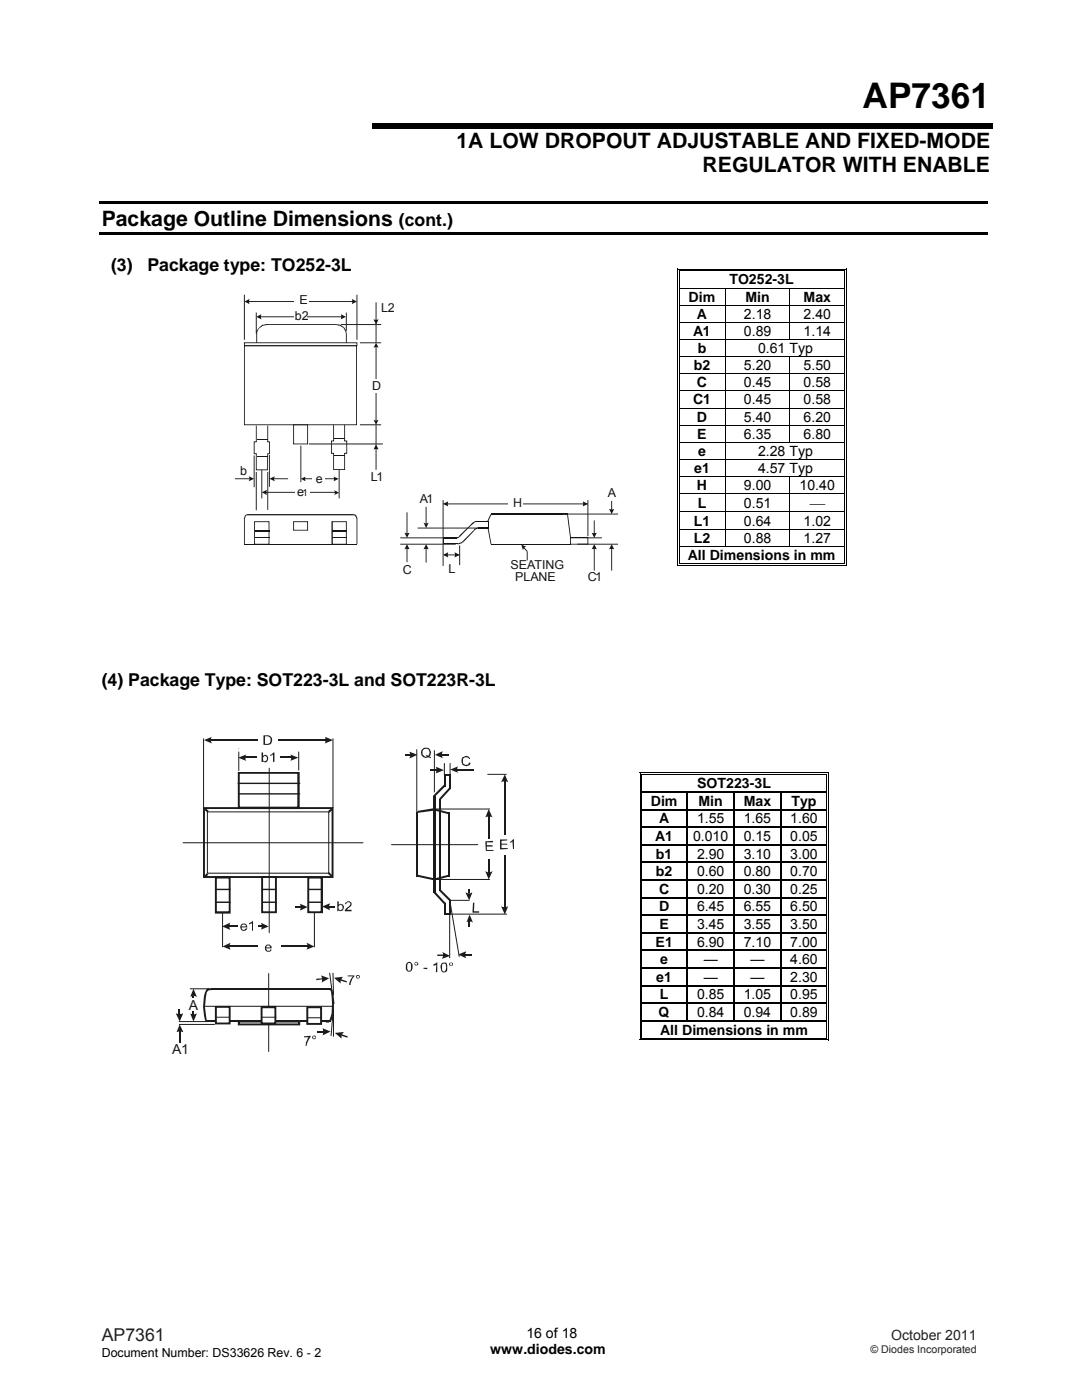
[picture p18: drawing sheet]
<svg xmlns="http://www.w3.org/2000/svg" width="216mm" height="279mm" viewBox="0 0 216 279" stroke-linecap="round" stroke-linejoin="round" font-family="sans-serif">
<defs><g id="words">
<text font-size="7" x="172.1" y="21.6">AP7361</text>
<g font-size="4.2">
<text x="91.1" y="29.5">1A LOW DROPOUT ADJUSTABLE AND FIXED-MODE</text>
<text x="140.2" y="34.4">REGULATOR WITH ENABLE</text>
<text x="20.3" y="45">Package Outline Dimensions</text>
</g>
<g font-size="3.5">
<text x="79.6" y="45">(cont.)</text>
<text x="22.2" y="54.2">(3)</text>
<text x="29.4" y="54.2">Package type: TO252-3L</text>
<text x="20.3" y="136.9">(4) Package Type: SOT223-3L and SOT223R-3L</text>
</g>
<text font-size="3.5" fill="#231f20" x="20.3" y="267.7">AP7361</text>
<g font-size="2.8">
<text x="145.5" y="56.7">TO252-3L</text>
<text x="137.4" y="60.2">Dim</text>
<text x="139.1" y="63.6">A</text>
<text x="148.4" y="63.6">2.18</text>
<text x="148.8" y="60.2">Min</text>
<text x="160.4" y="63.6">2.40</text>
<text x="160.4" y="60.2">Max</text>
<text x="138.3" y="67">A1</text>
<text x="139.2" y="70.4">b</text>
<text x="148.4" y="67">0.89</text>
<text x="151.3" y="70.4">0.61 Typ</text>
<text x="160.4" y="67">1.14</text>
<text x="138.4" y="73.9">b2</text>
<text x="139.1" y="77.3">C</text>
<text x="148.4" y="77.3">0.45</text>
<text x="148.4" y="73.9">5.20</text>
<text x="160.4" y="77.3">0.58</text>
<text x="160.4" y="73.9">5.50</text>
<text x="138.3" y="80.7">C1</text>
<text x="148.4" y="80.7">0.45</text>
<text x="160.4" y="80.7">0.58</text>
<text x="139.1" y="84.1">D</text>
<text x="139.1" y="87.5">E</text>
<text x="148.4" y="84.1">5.40</text>
<text x="148.4" y="87.5">6.35</text>
<text x="160.4" y="84.1">6.20</text>
<text x="160.4" y="87.5">6.80</text>
<text x="138.5" y="94.4">e1</text>
<text x="139.3" y="91">e</text>
<text x="151.3" y="91">2.28 Typ</text>
<text x="151.3" y="94.4">4.57 Typ</text>
<text x="139.1" y="97.8">H</text>
<text x="139.2" y="101.3">L</text>
<text x="148.4" y="97.8">9.00</text>
<text x="148.4" y="101.3">0.51</text>
<text x="159.6" y="97.8">10.40</text>
<text x="161.7" y="101.5">⎯</text>
<text x="138.4" y="104.9">L1</text>
<text x="148.4" y="104.9">0.64</text>
<text x="160.4" y="104.9">1.02</text>
<text x="137.2" y="111.7">All Dimensions in mm</text>
<text x="138.4" y="108.3">L2</text>
<text x="148.4" y="108.3">0.88</text>
<text x="160.4" y="108.3">1.27</text>
<text x="129.9" y="160.8">Dim</text>
<text x="139.1" y="157.3">SOT223-3L</text>
<text x="139.4" y="160.8">Min</text>
<text x="148.4" y="160.8">Max</text>
<text x="157.9" y="160.8">Typ</text>
<text x="130.7" y="167.9">A1</text>
<text x="131.5" y="164.3">A</text>
<text x="138.3" y="167.9">0.010</text>
<text x="139.1" y="164.3">1.55</text>
<text x="148.4" y="167.9">0.15</text>
<text x="148.4" y="164.3">1.65</text>
<text x="157.7" y="167.9">0.05</text>
<text x="157.7" y="164.3">1.60</text>
<text x="130.9" y="171.4">b1</text>
<text x="139.1" y="171.4">2.90</text>
<text x="148.4" y="171.4">3.10</text>
<text x="157.7" y="171.4">3.00</text>
<text x="130.9" y="174.9">b2</text>
<text x="131.5" y="178.4">C</text>
<text x="139.1" y="174.9">0.60</text>
<text x="139.1" y="178.4">0.20</text>
<text x="148.4" y="174.9">0.80</text>
<text x="148.4" y="178.4">0.30</text>
<text x="157.7" y="174.9">0.70</text>
<text x="157.7" y="178.4">0.25</text>
<text x="131.5" y="181.9">D</text>
<text x="131.6" y="185.4">E</text>
<text x="139.1" y="185.4">3.45</text>
<text x="139.1" y="181.9">6.45</text>
<text x="148.4" y="185.4">3.55</text>
<text x="148.4" y="181.9">6.55</text>
<text x="157.7" y="185.4">3.50</text>
<text x="157.7" y="181.9">6.50</text>
<text x="130.8" y="188.9">E1</text>
<text x="139.1" y="188.9">6.90</text>
<text x="148.4" y="188.9">7.10</text>
<text x="157.7" y="188.9">7.00</text>
<text x="131" y="195.9">e1</text>
<text x="131.7" y="192.4">e</text>
<text x="140.4" y="192.4">—</text>
<text x="140.4" y="195.9">—</text>
<text x="149.7" y="192.4">—</text>
<text x="149.7" y="195.9">—</text>
<text x="157.7" y="192.4">4.60</text>
<text x="157.7" y="195.9">2.30</text>
<text x="131.4" y="202.9">Q</text>
<text x="131.7" y="199.4">L</text>
<text x="139.1" y="199.4">0.85</text>
<text x="139.1" y="202.9">0.84</text>
<text x="148.4" y="199.4">1.05</text>
<text x="148.4" y="202.9">0.94</text>
<text x="157.7" y="199.4">0.95</text>
<text x="157.7" y="202.9">0.89</text>
<text x="131.7" y="206.5">All Dimensions in mm</text>
<text x="105" y="267">16 of 18</text>
<text x="97.8" y="270.2">www.diodes.com</text>
</g>
<g font-size="2.8" fill="#1f1a17">
<text x="37.7" y="201.6">A</text>
<text x="34.3" y="210.4">A1</text>
</g>
<text font-size="2.8" fill="#231f20" x="177.8" y="267.3">October 2011</text>
<g font-size="2.5" fill="#131516">
<text x="58.8" y="63.8">b2</text>
<text x="59.8" y="60.7">E</text>
<text x="76.1" y="62.2">L2</text>
<text x="74.3" y="77.8">D</text>
<text x="47.9" y="94.7">b</text>
<text x="74" y="96">L1</text>
<text x="59.3" y="99">e</text>
<text x="63" y="96.3">e</text>
<text x="83.8" y="100.3">A1</text>
<text x="102.4" y="101.2">H</text>
<text x="121.3" y="99.2">A</text>
<text x="101.9" y="113.6">SEATING</text>
<text x="80.4" y="114.5">C</text>
<text x="89.5" y="114.4">L</text>
<text x="102.8" y="116">PLANE</text>
<text x="117.3" y="116">C1</text>
</g>
<text font-size="2.5" x="20.3" y="270.7">Document Number: DS33626 Rev. 6 - 2</text>
<text font-size="2.1" fill="#231f20" x="173.7" y="269.9">© Diodes Incorporated</text>
<text font-size="2" fill="#131516" x="60.4" y="99">1</text>
</g></defs>
<path d="M74.3 24.5h123.8v1.1h-123.8zM19.8 40.2h177.2v.5h-177.2zM19.8 46.3h177.2v.5h-177.2z" fill="#000"/>
<g fill="#fff">
<path d="M135.6 54.1h32.8v3.3h-32.8z"/>
<path d="M135.7 54.1h32.6v3.3h-32.6z"/>
</g>
<path d="M135.1 53.6h.1v.5h-.1zM135.1 53.6h.5v.2h-.5zM135.4 54h.2v.1h-.2z" fill="#000"/>
<path d="M135.6 53.7h32.8M135.6 54h32.8" fill="none" stroke="#000" stroke-width=".2"/>
<path d="M135.6 54.1h32.8z" fill="#fff"/>
<path d="M168.4 53.6h.5v.2h-.5zM168.4 54h.2v.1h-.2zM168.7 53.6h.2v.5h-.2z" fill="#000"/>
<path d="M135.1 54.1v3.3M135.5 54.1v3.3M168.5 54.1v3.3M168.8 54.1v3.3" fill="none" stroke="#000" stroke-width=".2"/>
<g fill="#fff">
<path d="M135.6 57.6h9.2v3.2h-9.2z"/>
<path d="M135.7 57.6h8.8v3.2h-8.8z"/>
</g>
<path d="M135.1 57.4h.1v.2h-.1zM135.4 57.4h.2v.2h-.2zM168.4 57.4h.2v.2h-.2zM168.7 57.4h.2v.2h-.2z" fill="#000"/>
<path d="M135.1 57.6v3.2M135.5 57.6v3.2M135.6 57.5h32.8M144.8 57.6v3.2M157.5 57.6v3.2M168.5 57.6v3.2M168.8 57.6v3.2" fill="none" stroke="#000" stroke-width=".2"/>
<g fill="#fff">
<path d="M135.6 61h9.2v3.2h-9.2z"/>
<path d="M135.7 61h8.8v3.2h-8.8z"/>
</g>
<path d="M135.1 60.8h.1v.2h-.1zM135.1 64.2h.1v.2h-.1zM135.4 60.8h.2v.2h-.2zM135.4 64.2h.2v.2h-.2zM168.4 60.8h.2v.2h-.2zM168.4 64.2h.2v.2h-.2zM168.7 60.8h.2v.2h-.2zM168.7 64.2h.2v.2h-.2z" fill="#000"/>
<g fill="none" stroke="#000" stroke-width=".2">
<path d="M135.1 61v3.2M135.1 64.4v3.3M135.5 61v3.2M135.5 64.4v3.3M135.6 60.9h32.8M135.6 64.3h32.8M144.8 61v3.2M144.8 64.4v3.3M157.5 61v3.2M157.5 64.4v3.3M168.5 61v3.2M168.5 64.4v3.3"/>
<path d="M168.8 61v3.2M168.8 64.4v3.3"/>
</g>
<g fill="#fff">
<path d="M135.6 67.8h9.2v3.3h-9.2z"/>
<path d="M135.7 67.8h8.8v3.3h-8.8z"/>
</g>
<path d="M135.1 67.7h.1v.1h-.1zM135.4 67.7h.2v.1h-.2zM168.4 67.7h.2v.1h-.2zM168.7 67.7h.2v.1h-.2z" fill="#000"/>
<path d="M135.1 67.8v3.3M135.5 67.8v3.3M135.6 67.8h32.8M144.8 67.8v3.3M168.5 67.8v3.3M168.8 67.8v3.3" fill="none" stroke="#000" stroke-width=".2"/>
<g fill="#fff">
<path d="M135.6 71.3h9.2v3.2h-9.2z"/>
<path d="M135.7 71.3h8.8v3.2h-8.8z"/>
</g>
<path d="M135.1 71.1h.1v.1h-.1zM135.4 71.1h.2v.1h-.2zM168.4 71.1h.2v.1h-.2zM168.7 71.1h.2v.1h-.2z" fill="#000"/>
<path d="M135.1 71.2v3.3M135.5 71.2v3.3M135.6 71.2h32.8M144.8 71.2v3.3M157.5 71.2v3.3M168.5 71.2v3.3M168.8 71.2v3.3" fill="none" stroke="#000" stroke-width=".2"/>
<g fill="#fff">
<path d="M135.6 74.7h9.2v3.2h-9.2z"/>
<path d="M135.7 74.7h8.8v3.2h-8.8z"/>
</g>
<path d="M135.1 74.5h.1v.2h-.1zM135.4 74.5h.2v.2h-.2zM168.4 74.5h.2v.2h-.2zM168.7 74.5h.2v.2h-.2z" fill="#000"/>
<path d="M135.1 74.7v3.2M135.5 74.7v3.2M135.6 74.6h32.8M144.8 74.7v3.2M157.5 74.7v3.2M168.5 74.7v3.2M168.8 74.7v3.2" fill="none" stroke="#000" stroke-width=".2"/>
<g fill="#fff">
<path d="M135.6 78.1h9.2v3.2h-9.2z"/>
<path d="M135.7 78.1h8.8v3.2h-8.8z"/>
</g>
<path d="M135.1 77.9h.1v.2h-.1zM135.4 77.9h.2v.2h-.2zM168.4 77.9h.2v.2h-.2zM168.7 77.9h.2v.2h-.2z" fill="#000"/>
<path d="M135.1 78.1v3.2M135.5 78.1v3.2M135.6 78h32.8M144.8 78.1v3.2M157.5 78.1v3.2M168.5 78.1v3.2M168.8 78.1v3.2" fill="none" stroke="#000" stroke-width=".2"/>
<g fill="#fff">
<path d="M135.6 81.5h9.2v3.3h-9.2z"/>
<path d="M135.7 81.5h8.8v3.3h-8.8z"/>
</g>
<g fill="#000">
<path d="M135.1 81.3h.1v.2h-.1zM135.1 84.8h.1v.1h-.1zM135.1 88.2h.1v.2h-.1zM135.1 91.6h.1v.2h-.1zM135.1 95h.1v.2h-.1zM135.1 98.4h.1v.2h-.1zM135.4 81.3h.2v.2h-.2zM135.4 84.8h.2v.1h-.2zM135.4 88.2h.2v.2h-.2zM135.4 91.6h.2v.2h-.2zM135.4 95h.2v.2h-.2zM135.4 98.4h.2v.2h-.2z"/>
<path d="M168.4 81.3h.2v.2h-.2zM168.4 84.8h.2v.1h-.2zM168.4 88.2h.2v.2h-.2zM168.4 91.6h.2v.2h-.2zM168.4 95h.2v.2h-.2zM168.4 98.4h.2v.2h-.2zM168.7 81.3h.2v.2h-.2zM168.7 84.8h.2v.1h-.2zM168.7 88.2h.2v.2h-.2zM168.7 91.6h.2v.2h-.2zM168.7 95h.2v.2h-.2zM168.7 98.4h.2v.2h-.2z"/>
<path d="M135.1 102.1h.1v.2h-.1zM135.1 105.5h.1v.2h-.1zM135.1 108.9h.1v.2h-.1zM135.1 112.7h.5v.2h-.5zM135.4 102.1h.2v.2h-.2zM135.4 105.5h.2v.2h-.2zM135.4 108.9h.2v.2h-.2zM135.4 112.4h.2v.1h-.2zM168.4 102.1h.2v.2h-.2zM168.4 105.5h.2v.2h-.2zM168.4 108.9h.2v.2h-.2zM168.4 112.7h.5v.2h-.5z"/>
<path d="M168.4 112.4h.2v.1h-.2zM168.7 102.1h.2v.2h-.2zM168.7 105.5h.2v.2h-.2zM168.7 108.9h.2v.2h-.2zM168.7 112.4h.2v.5h-.2zM127.6 154.2h.2v.5h-.2zM127.6 154.2h.5v.1h-.5zM127.6 158h.2v.2h-.2zM128 154.5h.1v.2h-.1zM128 158h.1v.2h-.1zM137.1 158h.2v.2h-.2zM146.4 158h.2v.2h-.2z"/>
<path d="M155.7 158h.2v.2h-.2zM164.8 154.2h.6v.1h-.6zM164.8 154.5h.2v.2h-.2zM164.8 158h.2v.2h-.2zM165.2 154.2h.2v.5h-.2zM165.2 158h.2v.2h-.2zM127.6 161.5h.2v.3h-.2zM127.6 165h.2v.2h-.2zM127.6 168.5h.2v.3h-.2zM127.6 172h.2v.3h-.2zM127.6 175.5h.2v.3h-.2zM127.6 179h.2v.3h-.2z"/>
<path d="M128 161.5h.1v.3h-.1zM128 165h.1v.2h-.1zM128 168.5h.1v.3h-.1zM128 172h.1v.3h-.1zM128 175.5h.1v.3h-.1zM128 179h.1v.3h-.1zM137.1 161.5h.2v.3h-.2zM137.1 165h.2v.2h-.2zM137.1 168.5h.2v.3h-.2zM137.1 172h.2v.3h-.2zM137.1 175.5h.2v.3h-.2zM137.1 179h.2v.3h-.2z"/>
<path d="M146.4 161.5h.2v.3h-.2zM146.4 165h.2v.2h-.2zM146.4 168.5h.2v.3h-.2zM146.4 172h.2v.3h-.2zM146.4 175.5h.2v.3h-.2zM146.4 179h.2v.3h-.2zM155.7 161.5h.2v.3h-.2zM155.7 165h.2v.2h-.2zM155.7 168.5h.2v.3h-.2zM155.7 172h.2v.3h-.2zM155.7 175.5h.2v.3h-.2zM155.7 179h.2v.3h-.2z"/>
<path d="M164.8 161.5h.2v.3h-.2zM164.8 165h.2v.2h-.2zM164.8 168.5h.2v.3h-.2zM164.8 172h.2v.3h-.2zM164.8 175.5h.2v.3h-.2zM164.8 179h.2v.3h-.2zM165.2 161.5h.2v.3h-.2zM165.2 165h.2v.2h-.2zM165.2 168.5h.2v.3h-.2zM165.2 172h.2v.3h-.2zM165.2 175.5h.2v.3h-.2zM165.2 179h.2v.3h-.2z"/>
<path d="M127.6 182.5h.2v.3h-.2zM127.6 186h.2v.3h-.2zM127.6 189.5h.2v.3h-.2zM127.6 193.1h.2v.2h-.2zM127.6 196.6h.2v.2h-.2zM128 182.5h.1v.3h-.1zM128 186h.1v.3h-.1zM128 189.5h.1v.3h-.1zM128 193.1h.1v.2h-.1zM128 196.6h.1v.2h-.1zM137.1 182.5h.2v.3h-.2zM137.1 186h.2v.3h-.2z"/>
<path d="M137.1 189.5h.2v.3h-.2zM137.1 193.1h.2v.2h-.2zM137.1 196.6h.2v.2h-.2zM146.4 182.5h.2v.3h-.2zM146.4 186h.2v.3h-.2zM146.4 189.5h.2v.3h-.2zM146.4 193.1h.2v.2h-.2zM146.4 196.6h.2v.2h-.2zM155.7 182.5h.2v.3h-.2zM155.7 186h.2v.3h-.2zM155.7 189.5h.2v.3h-.2zM155.7 193.1h.2v.2h-.2z"/>
<path d="M155.7 196.6h.2v.2h-.2zM164.8 182.5h.2v.3h-.2zM164.8 186h.2v.3h-.2zM164.8 189.5h.2v.3h-.2zM164.8 193.1h.2v.2h-.2zM164.8 196.6h.2v.2h-.2zM165.2 182.5h.2v.3h-.2zM165.2 186h.2v.3h-.2zM165.2 189.5h.2v.3h-.2zM165.2 193.1h.2v.2h-.2zM165.2 196.6h.2v.2h-.2zM127.6 200.1h.2v.3h-.2z"/>
<path d="M127.6 203.6h.2v.3h-.2zM127.6 207.5h.5v.1h-.5zM128 200.1h.1v.3h-.1zM128 203.6h.1v.3h-.1zM128 207.1h.1v.2h-.1zM137.1 200.1h.2v.3h-.2zM146.4 200.1h.2v.3h-.2zM155.7 200.1h.2v.3h-.2zM164.8 200.1h.2v.3h-.2zM164.8 203.6h.2v.3h-.2zM164.8 207.5h.6v.1h-.6zM164.8 207.1h.2v.2h-.2z"/>
<path d="M165.2 200.1h.2v.3h-.2zM165.2 203.6h.2v.3h-.2zM165.2 207.1h.2v.5h-.2z"/>
</g>
<g fill="none" stroke="#000" stroke-width=".2">
<path d="M135.1 81.5v3.3M135.1 84.9v3.3M135.1 88.4v3.2M135.1 91.8v3.2M135.1 95.2v3.2M135.1 98.6v3.5M135.5 81.5v3.3M135.5 84.9v3.3M135.5 88.4v3.2M135.5 91.8v3.2M135.5 95.2v3.2M135.5 98.6v3.5"/>
<path d="M135.6 81.4h32.8M135.6 84.9h32.8M135.6 88.3h32.8M135.6 91.7h32.8M135.6 95.1h32.8M135.6 98.5h32.8M144.8 81.5v3.3M144.8 84.9v3.3M144.8 88.4v3.2M144.8 91.8v3.2M144.8 95.2v3.2M144.8 98.6v3.5"/>
<path d="M157.5 81.5v3.3M157.5 84.9v3.3M157.5 95.2v3.2M157.5 98.6v3.5M168.5 81.5v3.3M168.5 84.9v3.3M168.5 88.4v3.2M168.5 91.8v3.2M168.5 95.2v3.2M168.5 98.6v3.5M168.8 81.5v3.3M168.8 84.9v3.3"/>
<path d="M168.8 88.4v3.2M168.8 91.8v3.2M168.8 95.2v3.2M168.8 98.6v3.5M135.1 102.3v3.2M135.1 105.7v3.2M135.1 109.1v3.8M135.5 102.3v3.2M135.5 105.7v3.2M135.5 109.1v3.3M135.6 102.2h32.8M135.6 105.6h32.8"/>
<path d="M135.6 109h32.8M135.6 112.8h32.8M135.6 112.5h32.8M144.8 102.3v3.2M144.8 105.7v3.2M157.5 102.3v3.2M157.5 105.7v3.2M168.5 102.3v3.2M168.5 105.7v3.2M168.5 109.1v3.3M168.8 102.3v3.2M168.8 105.7v3.2"/>
<path d="M168.8 109.1v3.3M127.7 154.7v3.3M127.7 158.2v3.3M128.1 154.7v3.3M128.1 158.2v3.3M128.1 154.3h36.7M128.1 154.6h36.7M164.9 154.7v3.3M164.9 158.2v3.3M165.3 154.7v3.3M165.3 158.2v3.3M127.7 161.8v3.2"/>
<path d="M127.7 165.2v3.3M127.7 168.8v3.2M127.7 172.3v3.2M127.7 175.8v3.2M127.7 179.3v3.2M128.1 161.8v3.2M128.1 165.2v3.3M128.1 168.8v3.2M128.1 172.3v3.2M128.1 175.8v3.2M128.1 179.3v3.2M164.9 161.8v3.2"/>
<path d="M164.9 165.2v3.3M164.9 168.8v3.2M164.9 172.3v3.2M164.9 175.8v3.2M164.9 179.3v3.2M165.3 161.8v3.2M165.3 165.2v3.3M165.3 168.8v3.2M165.3 172.3v3.2M165.3 175.8v3.2M165.3 179.3v3.2M127.7 182.8v3.2"/>
<path d="M127.7 186.3v3.2M127.7 189.8v3.3M127.7 193.3v3.3M127.7 196.8v3.3M128.1 182.8v3.2M128.1 186.3v3.2M128.1 189.8v3.3M128.1 193.3v3.3M128.1 196.8v3.3M164.9 182.8v3.2M164.9 186.3v3.2M164.9 189.8v3.3"/>
<path d="M164.9 193.3v3.3M164.9 196.8v3.3M165.3 182.8v3.2M165.3 186.3v3.2M165.3 189.8v3.3M165.3 193.3v3.3M165.3 196.8v3.3M127.7 200.4v3.2M127.7 203.9v3.7M128.1 200.4v3.2M128.1 203.9v3.2M128.1 207.5h36.7"/>
<path d="M128.1 207.2h36.7M164.9 200.4v3.2M164.9 203.9v3.2M165.3 200.4v3.2M165.3 203.9v3.2"/>
</g>
<g fill="none" stroke="#000" stroke-width=".25">
<path d="M128.1 158.1h9M137.2 158.2v3.3M137.3 158.1h9.1M146.5 158.2v3.3M146.6 158.1h9.1M155.8 158.2v3.3M155.9 158.1h8.9M128.1 161.6h9M128.1 165.1h9M128.1 168.6h9M128.1 172.1h9M128.1 175.6h9"/>
<path d="M128.1 179.2h9M137.2 161.8v3.2M137.2 165.2v3.3M137.2 168.8v3.2M137.2 172.3v3.2M137.2 175.8v3.2M137.2 179.3v3.2M137.3 161.6h9.1M137.3 165.1h9.1M137.3 168.6h9.1M137.3 172.1h9.1M137.3 175.6h9.1"/>
<path d="M137.3 179.2h9.1M146.5 161.8v3.2M146.5 165.2v3.3M146.5 168.8v3.2M146.5 172.3v3.2M146.5 175.8v3.2M146.5 179.3v3.2M146.6 161.6h9.1M146.6 165.1h9.1M146.6 168.6h9.1M146.6 172.1h9.1M146.6 175.6h9.1"/>
<path d="M146.6 179.2h9.1M155.8 161.8v3.2M155.8 165.2v3.3M155.8 168.8v3.2M155.8 172.3v3.2M155.8 175.8v3.2M155.8 179.3v3.2M155.9 161.6h8.9M155.9 165.1h8.9M155.9 168.6h8.9M155.9 172.1h8.9M155.9 175.6h8.9"/>
<path d="M155.9 179.2h8.9M128.1 182.7h9M128.1 186.2h9M128.1 189.7h9M128.1 193.2h9M128.1 196.7h9M137.2 182.8v3.2M137.2 186.3v3.2M137.2 189.8v3.3M137.2 193.3v3.3M137.2 196.8v3.3M137.3 182.7h9.1"/>
<path d="M137.3 186.2h9.1M137.3 189.7h9.1M137.3 193.2h9.1M137.3 196.7h9.1M146.5 182.8v3.2M146.5 186.3v3.2M146.5 189.8v3.3M146.5 193.3v3.3M146.5 196.8v3.3M146.6 182.7h9.1M146.6 186.2h9.1M146.6 189.7h9.1"/>
<path d="M146.6 193.2h9.1M146.6 196.7h9.1M155.8 182.8v3.2M155.8 186.3v3.2M155.8 189.8v3.3M155.8 193.3v3.3M155.8 196.8v3.3M155.9 182.7h8.9M155.9 186.2h8.9M155.9 189.7h8.9M155.9 193.2h8.9M155.9 196.7h8.9"/>
<path d="M128.1 200.2h9M128.1 203.7h36.7M137.2 200.4v3.2M137.3 200.2h9.1M146.5 200.4v3.2M146.6 200.2h9.1M155.8 200.4v3.2M155.9 200.2h8.9"/>
</g>
<path d="M58.6 88.5h2.8v.2h-2.8zM61.4 88.6l.1 .1zM61.3 84.8h.2v3.8h-.2zM61.4 84.7l.1 .1zM58.6 84.7h2.8v.2h-2.8zM58.5 84.7l.1 .1zM58.5 84.8h.2v3.8h-.2zM58.5 88.6l.1 .1z" fill="#131516"/>
<path d="M48.8 58.8v9M71.2 58.8v9M51.1 62.4v4.1M51.9 63.2h16.4M68 64.8h8.1M69.1 62.4v3.6M50.7 90.9v6.3M53.8 90.8v6.4M60 88.9v7.3M61.6 88.6h14.8M71.8 84.8h4.3" fill="none" stroke="#23282b" stroke-width=".2"/>
<g fill="#131516">
<path d="M51.1 63.2l1.1-.5v1z" fill-rule="evenodd"/>
<path d="M68 62.7l1 .5-1 .5z" fill-rule="evenodd"/>
</g>
<path d="M58.7 61.8h2.5v2.8h-2.5z" fill="#fff"/>
<path d="M49.5 60.2h21" fill="none" stroke="#23282b" stroke-width=".2"/>
<g fill="#131516">
<path d="M48.8 60.2l1-.5v1z" fill-rule="evenodd"/>
<path d="M70.2 59.7l1 .5-1 .5z" fill-rule="evenodd"/>
</g>
<path d="M58.8 58.8h2.8v2.7h-2.8z" fill="#fff"/>
<path d="M75 69.2v14.9" fill="none" stroke="#23282b" stroke-width=".2"/>
<g fill="#131516">
<path d="M75 68.4l.5 1-.3-.1-.7 .1z" fill-rule="evenodd"/>
<path d="M74.5 83.8l.4 .1 .6-.1-.5 1z" fill-rule="evenodd"/>
</g>
<path d="M75 88.9v4.9" fill="none" stroke="#23282b" stroke-width=".2"/>
<path d="M75 88.7l.5 1h-1z" fill-rule="evenodd" fill="#131516"/>
<path d="M46.9 95.5h3.1" fill="none" stroke="#23282b" stroke-width=".2"/>
<path d="M49.6 95l1.1 .5-1.1 .6 .2-.4z" fill-rule="evenodd" fill="#131516"/>
<path d="M54.4 95.5h3.1" fill="none" stroke="#23282b" stroke-width=".2"/>
<path d="M53.8 95.5l1.1-.5-.2 .4 .2 .7z" fill-rule="evenodd" fill="#131516"/>
<path d="M60.7 95.5h6.5" fill="none" stroke="#23282b" stroke-width=".2"/>
<g fill="#131516">
<path d="M60 95.5l1-.4v1z" fill-rule="evenodd"/>
<path d="M66.6 95.1l1 .4-1 .6z" fill-rule="evenodd"/>
</g>
<path d="M62.2 94.1h2.5v2.7h-2.5z" fill="#fff"/>
<path d="M71.8 68.4h4.3M75 60.3v3.7" fill="none" stroke="#23282b" stroke-width=".2"/>
<path d="M74.5 63.7h1l-.5 1.1z" fill-rule="evenodd" fill="#131516"/>
<g fill="#131516">
<path d="M48.8 68.9h22.4v.2h-22.4zM71.2 69l.1 .1zM71.1 68.4h.2v.6h-.2zM71.2 68.3l.1 .1zM48.8 68.3h22.4v.2h-22.4zM48.7 68.3l.1 .1zM48.7 68.4h.2v.6h-.2zM48.7 69l.1 .1z"/>
<path d="M48.8 84.7h22.3v.2h-22.3zM71.1 84.8l.1 .1zM71.1 69h.1v15.8h-.1zM71.1 68.9l.1 .1zM48.8 68.9h22.3v.2h-22.3zM48.7 68.9l.1 .1zM48.7 69h.2v15.8h-.2zM48.7 84.8l.1 .1z"/>
<path d="M51.1 66.6h.2v1.8h-.2zM51.1 66.2h.2v.4h-.2zM51.3 65.8l.2 .1-.2 .4-.2-.1zM51.3 65.8l.1 .1zM51.6 65.4l.1 .1-.2 .4-.1-.1zM52 65.1l.1 .2-.4 .2-.1-.1zM52 65.1l.3-.2 .1 .1-.3 .3zM52.3 64.9h.1zM52.3 64.9l.5-.1v.1l-.4 .1zM52.8 64.8l.5-.1v.2h-.5zM53.3 64.7h13.7v.2h-13.7zM67 64.7l.5 .1v.1h-.5zM67.5 64.8l.4 .1v.1l-.5-.1zM67.9 64.9l.4 .2v.2l-.5-.3zM68.3 65.1v.1zM68.3 65.1l.4 .3-.1 .1-.3-.2zM68.6 65.5l.2-.1 .1 .4-.1 .1zM68.9 65.8v.1zM68.8 65.9l.1-.1 .2 .4h-.2zM68.9 66.2h.2l.1 .3-.2 .1zM69.1 66.6l.1-.1zM69 66.6h.2v1.8h-.2z"/>
</g>
<path d="M52.7 98.3h14.5" fill="none" stroke="#23282b" stroke-width=".2"/>
<g fill="#131516">
<path d="M52.2 98.3l1.1-.6v1.1z" fill-rule="evenodd"/>
<path d="M66.7 97.8l1 .5-1 .5 .1-.3z" fill-rule="evenodd"/>
</g>
<path d="M58.9 97h2.8v2.7h-2.8z" fill="#fff"/>
<path d="M75 64.3v4.1M52.2 93.8v5.7M67.7 93.8v5.7M75 84.8v3.9" fill="none" stroke="#23282b" stroke-width=".2"/>
<path d="M48.8 108.6h22.4" fill="none" stroke="#131516" stroke-width=".2"/>
<g fill="#131516">
<path d="M50.8 108.5h2.9v.2h-2.9zM53.7 108.6l.1 .1zM53.6 104.1h.2v4.5h-.2zM53.7 104l.1 .1zM50.8 104h2.9v.2h-2.9zM50.7 104l.1 .1zM50.7 104.1h.2v4.5h-.2zM50.7 108.6l.1 .1z"/>
<path d="M66.3 108.5h2.8v.2h-2.8zM69.1 108.6l.1 .1zM69 104.1h.2v4.5h-.2zM69.1 104l.1 .1zM66.3 104h2.8v.2h-2.8zM66.1 104l.2 .1zM66.1 104.1h.3v4.5h-.3zM66.1 108.6l.2 .1z"/>
</g>
<path d="M50.9 107.3h2.8M66.3 107.3h2.8" fill="none" stroke="#131516" stroke-width=".2"/>
<g fill="#131516">
<path d="M58.6 105.7h2.8v.2h-2.8zM61.4 105.8l.1 .1zM61.3 104.1h.2v1.7h-.2zM61.4 104l.1 .1zM58.6 104h2.8v.2h-2.8zM58.5 104l.1 .1zM58.5 104.1h.2v1.7h-.2zM58.5 105.8l.1 .1z"/>
<path d="M48.7 103.5h.2v5.1h-.2zM48.8 103.2l.1 .1v.2h-.2zM48.9 102.9h.1l-.1 .4-.1-.1zM48.9 102.9v-.1zM48.9 102.8l.2-.1 .1 .1-.2 .2zM49.1 102.7l.1 .1zM49.2 102.7l.2-.1v.2h-.2zM49.4 102.6h21.1v.2h-21.1zM70.5 102.6l.3 .1-.1 .1h-.2zM70.7 102.8l.1-.1zM70.8 102.7l.3 .1-.2 .2-.2-.2zM71.1 102.8l-.1 .1zM71.1 102.8l.1 .4-.1 .1-.2-.3zM71.1 103.3l.1-.1 .1 .3h-.2zM71.1 103.5h.2v5.1h-.2z"/>
</g>
<path d="M98 108.6h15.8" fill="none" stroke="#131516" stroke-width=".2"/>
<g fill="#131516">
<path d="M97.9 102.6l.2 .1-.7 1.4-.2-.1z"/>
<path d="M113.2 102.7l.1-.1 .6 4.7h-.2z"/>
</g>
<path d="M98 102.6h15.2" fill="none" stroke="#131516" stroke-width=".25"/>
<g fill="#131516">
<path d="M88.3 107.3h.2v1.2h-.2z"/>
<path d="M97.3 104h.2v1.5h-.2z"/>
<path d="M97.3 105.5l.2-.1 .6 3.2h-.2z"/>
</g>
<path d="M122 100v1.8M79.9 108.6h11.1M79.9 107.3h8.5M83.3 105.4h12M112.2 102.6h11.1M115.2 108.6h8.1M117.3 107.3h2.8" fill="none" stroke="#23282b" stroke-width=".2"/>
<path d="M121.5 101.6h1.1l-.6 1z" fill-rule="evenodd" fill="#131516"/>
<path d="M122 109.4v4.5" fill="none" stroke="#23282b" stroke-width=".2"/>
<path d="M122 108.6l.6 1h-1.1z" fill-rule="evenodd" fill="#131516"/>
<path d="M118.6 103.9v2.7" fill="none" stroke="#23282b" stroke-width=".2"/>
<path d="M118.1 106.3h1l-.5 1z" fill-rule="evenodd" fill="#131516"/>
<path d="M118.6 109.4v4.5" fill="none" stroke="#23282b" stroke-width=".2"/>
<path d="M118.6 108.6l.5 1h-1z" fill-rule="evenodd" fill="#131516"/>
<path d="M81.2 102.3v4.1" fill="none" stroke="#23282b" stroke-width=".2"/>
<path d="M80.7 106.3h1l-.5 1z" fill-rule="evenodd" fill="#131516"/>
<path d="M81.2 109.4v2.8" fill="none" stroke="#23282b" stroke-width=".2"/>
<path d="M81.2 108.6l.5 1h-1z" fill-rule="evenodd" fill="#131516"/>
<path d="M85 101.2v3.5" fill="none" stroke="#23282b" stroke-width=".2"/>
<path d="M84.5 104.3l.4 .2 .6-.2-.5 1.1z" fill-rule="evenodd" fill="#131516"/>
<path d="M85 109.4v2.9" fill="none" stroke="#23282b" stroke-width=".2"/>
<path d="M85 108.6l.5 1h-1z" fill-rule="evenodd" fill="#131516"/>
<path d="M95.1 104h2.2" fill="none" stroke="#131516" stroke-width=".2"/>
<path d="M113.7 107.3h.2v1.3h-.2zM113.7 108.6l.1 .1zM113.8 108.5h3.5v.2h-3.5zM117.3 108.6l.1 .1zM117.2 107.3h.2v1.3h-.2zM117.3 107.2l.1 .1zM113.8 107.2h3.5v.2h-3.5zM113.7 107.2l.1 .1z" fill="#131516"/>
<path d="M88.6 110.7h3.1" fill="none" stroke="#23282b" stroke-width=".2"/>
<g fill="#131516">
<path d="M90.7 110.2l1 .5-1 .6z" fill-rule="evenodd"/>
<path d="M88.4 110.7l1-.5v1.1z" fill-rule="evenodd"/>
</g>
<path d="M91.7 108.9v3.9" fill="none" stroke="#23282b" stroke-width=".2"/>
<path d="M95.4 105.2h1.9v.3h-1.9z" fill="#131516"/>
<path d="M88.4 108.5h2.9" fill="none" stroke="#131516" stroke-width=".2"/>
<path d="M88.4 107.3h2.6" fill="none" stroke="#131516" stroke-width=".25"/>
<g fill="#131516">
<path d="M91.6 106.9l2.4-2.3 .1 .2-2.3 2.3z"/>
<path d="M94.5 105.8l.1 .2-2 2.1-.2-.2z"/>
<path d="M92.2 108.1l.2-.2 .2 .2-.3 .2zM92.2 108.2l.1 .1zM92 108.3l.2-.2 .1 .2-.2 .1zM91.7 108.4l.3-.1 .1 .1-.3 .1zM91.7 108.4h.1zM91.5 108.4h.2l.1 .1-.3 .1zM91.3 108.4h.2v.2zM91.3 108.5l.1 .1zM91.1 108.4h.2v.2h-.2z"/>
<path d="M91.6 106.9l.2 .2-.1 .1-.2-.1zM91.6 107.1l.1 .1zM91.5 107.1l.2 .1-.2 .1zM91.3 107.2l.2 .1zM91.3 107.3h.1zM91.3 107.2l.1 .1-.2 .1zM91 107.2h.2v.2h-.2z"/>
<path d="M94.8 104l.2-.1 .1 .2-.3 .1zM94.8 104v.1zM94.7 104.1l.1-.1v.3zM94.6 104.1l.1 .1zM94.6 104.1l.2 .1-.2 .1zM94.4 104.2l.2 .1-.1 .1zM94.3 104.3l.1-.1 .1 .2-.1 .1zM94.3 104.3l.1 .1zM94.3 104.3l.2 .2h-.1h-.1zM94.3 104.5h.1zM94.2 104.5l.1-.1 .1 .1-.1 .1zM94.2 104.5v.2zM94.1 104.5l.1 .1zM94.1 104.5v.3zM94 104.6l.1 .1zM93.9 104.7l.1-.1 .1 .2z"/>
<path d="M95.2 105.3l.2-.1v.3h-.2zM95 105.4l.2-.1 .1 .2-.2 .1zM94.8 105.5h.3l-.1 .1zM94.9 105.6h.1zM94.7 105.6l.1-.1 .1 .1-.1 .1zM94.7 105.6h.1zM94.7 105.6l.1 .1-.1 .1zM94.6 105.7l.1 .1zM94.5 105.8h.2l-.1 .2z"/>
</g>
<path d="M104.5 109.3l.7 .7" fill="none" stroke="#23282b" stroke-width=".2"/>
<path d="M104 108.7l1 .4-.3 .1-.3 .6z" fill-rule="evenodd" fill="#131516"/>
<path d="M105.2 110v1.8" fill="none" stroke="#23282b" stroke-width=".2"/>
<path d="M73.5 75.6h2.9v2.7h-2.9z" fill="#fff"/>
<path d="M51.2 91.1h2.1" fill="none" stroke="#131516" stroke-width=".2"/>
<path d="M51.1 84.9h.1v3.3h-.1zM51.1 88.2l.1 .1zM50.7 88.1h.4v.2h-.4zM50.6 88.1l.1 .1zM50.6 88.2h.2v2.4h-.2zM50.6 90.6h.1zM50.7 90.5h.4v.1h-.4zM51.1 90.5l.1 .1zM51.1 90.6h.1v3.2h-.1zM51.1 93.8v.1zM51.1 93.7h2.2v.2h-2.2zM53.3 93.8l.1 .1zM53.3 90.6h.2l-.1 3.2h-.1zM53.3 90.5l.1 .1zM53.4 90.5h.4v.1h-.4zM53.7 88.2h.1v2.4h-.1zM53.8 88.1v.1zM53.4 88.1h.4v.2h-.4zM53.3 88.2l.1 .1zM53.3 84.9h.2v3.3h-.2z" fill="#131516"/>
<path d="M66.7 91h2.1" fill="none" stroke="#131516" stroke-width=".2"/>
<path d="M66.5 84.8h.2v3.2h-.2zM66.6 88l.1 .1zM66.1 87.9h.5v.2h-.5zM66.1 87.9v.1zM66.1 88h.1v2.5h-.1zM66.1 90.5v.1zM66.1 90.4h.5v.2h-.5zM66.6 90.4l.1 .1zM66.5 90.5h.2v3.2h-.2zM66.5 93.7l.1 .1zM66.6 93.6h2.2v.2h-2.2zM68.8 93.7l.1 .1zM68.7 90.5h.2v3.2h-.2zM68.7 90.4l.1 .1zM68.8 90.4h.4v.2h-.4zM69.2 90.5l.1 .1zM69.1 88h.2v2.5h-.2zM69.2 87.9l.1 .1zM68.8 87.9h.4v.2h-.4zM68.7 88l.1 .1zM68.7 84.8h.2v3.2h-.2z" fill="#131516"/>
<path d="M51.1 94.2v7.6M53.4 94.2v7.5M88.4 99.8v13.1M117.3 99.8v7.2M88.5 100.6h28.8" fill="none" stroke="#23282b" stroke-width=".2"/>
<path d="M101.5 99.2h2.9v2.7h-2.9z" fill="#fff"/>
<g fill="#131516">
<path d="M88.4 100.6l1-.5v1z" fill-rule="evenodd"/>
<path d="M116.3 100.1l1 .5-1 .5z" fill-rule="evenodd"/>
</g>
<path d="M51.2 87.8h2.1M66.7 87.6h2.1" fill="none" stroke="#131516" stroke-width=".2"/>
<path d="M50.9 105.9h2.8M66.3 105.9h2.8" fill="none" stroke="#131516" stroke-width=".25"/>
<g fill="#fff">
<path d="M66.2 179.7h3.9v3.1h-3.9z"/>
<path d="M34.4 205.7h3.2v3.9h-3.2z"/>
<path d="M91.5 182.6h3.2v2.7h-3.2z"/>
<path d="M91.6 151.5h5.7v3.1h-5.7z"/>
<path d="M84 151.5h2.4v1.9h-2.4z"/>
<path d="M68.3 194.4h4.5v2.6h-4.5z"/>
<path d="M60.3 205.2h4.4v2.7h-4.4z"/>
<path d="M93.3 185h6.5v2.6h-6.5z"/>
</g>
<g fill="#1f1a17">
<path d="M67.3 179.9h.3v.6a.7 .7 0 0 1 1.1 .6 .7 .7 0 0 1-1 .7l-.2-.1v.2h-.2zM67.8 180.6l-.2 .3a.45 .45 0 0 0 .1 .6 .45 .45 0 0 0 .6-.1v-.7l-.3-.2z" fill-rule="evenodd"/>
<path d="M68.9 180.1l.4-.2h.5l.3 .2a1.86 1.86 0 0 1-.9 1.5h.9v.3h-1.3l.2-.5 1-1-.3-.3h-.3l-.3 .2v.1h-.3z" fill-rule="evenodd"/>
<path d="M94.4 180.1h.3l-.1 1.8h1v.2h-1.3z" fill-rule="evenodd"/>
<path d="M81.3 192.1a.66 .66 0 0 1 1 .4 1.51 1.51 0 0 1-.3 1.3l-.6 .1a1.41 1.41 0 0 1-.1-1.8zM81.4 192.2l-.1 .4v.7l.1 .4h.4a1.3 1.3 0 0 0 0-1.5z" fill-rule="evenodd"/>
<path d="M82.7 192.3a.4 .4 0 0 1 .8 0 .4 .4 0 0 1-.8 0zM82.8 192.2l.1 .3 .3 .1v-.4z" fill-rule="evenodd"/>
<path d="M84.5 193.1h.8v.3l-.8-.1z" fill-rule="evenodd"/>
<path d="M86.5 192.5l.7-.5v2h-.2l.1-1.5-.6 .3z" fill-rule="evenodd"/>
<path d="M88.1 192.3l.3-.2h.6l.2 .2v1.3a.65 .65 0 0 1-.6 .4 .65 .65 0 0 1-.6-.5 1.22 1.22 0 0 1 .1-1.2zM88.3 192.4l-.1 .3a.84 .84 0 0 0 .5 1.2 1.17 1.17 0 0 0 .1-1.6z" fill-rule="evenodd"/>
<path d="M89.6 192.3l.6-.2 .2 .2v.3l-.2 .2h-.4l-.2-.2zM89.9 192.2l-.1 .4 .3 .1 .2-.2-.2-.3z" fill-rule="evenodd"/>
<path d="M69.4 194.7h1.3l-.5 .8-.2 1.1h-.3v-.3l.4-1 .3-.4h-1z" fill-rule="evenodd"/>
<path d="M71 194.9a.4 .4 0 0 1 .8 0 .4 .4 0 0 1-.8 0zM71.3 194.8l-.1 .3h.4l.1-.2z" fill-rule="evenodd"/>
<path d="M60.7 206.8l1.3-.1-.6 1.2-.2 .8h-.3l.1-.5 .6-1.2h-.9z" fill-rule="evenodd"/>
<path d="M62.3 207a.38 .38 0 0 1 .7 0 .38 .38 0 0 1-.7 0zM62.5 207a.25 .25 0 0 0 .5 0 .25 .25 0 0 0-.5 0z" fill-rule="evenodd"/>
<path d="M84.1 149.7a1 1 0 0 1 1.5-.3 1 1 0 0 1 0 1.5l.4 .2-.1 .2-.5-.2a1.02 1.02 0 0 1-1.2-.2 1.02 1.02 0 0 1-.1-1.2zM84.5 149.6l-.2 .3v.7l.7 .4 .3-.1-.3-.1 .1-.2 .3 .2a.78 .78 0 0 0 .2-1.1 .78 .78 0 0 0-1.1-.1z" fill-rule="evenodd"/>
<path d="M92.3 151.1l.3-.1a.85 .85 0 0 1 1.2 .4l-.2 .1-.4-.4h-.4l-.4 .4v.8a.67 .67 0 0 0 .6 .3 .67 .67 0 0 0 .6-.4l.3 .1a.92 .92 0 0 1-.9 .6 .92 .92 0 0 1-.9-.7v-.6z" fill-rule="evenodd"/>
</g>
<path d="M40.7 161.3h25.7v13.7h-25.7z" fill="#fff"/>
<path d="M66.2 161.3h.3v13.7h-.3zM66.4 175h.1v.2h-.1zM40.7 174.8h25.7v.4h-25.7zM40.5 175h.2v.2h-.2zM40.5 161.3h.4v13.7h-.4zM40.5 161.1h.2v.2h-.2zM40.7 161.1h25.7v.4h-25.7zM66.4 161.1h.1v.2h-.1z" fill="#1f1a17"/>
<path d="M43.1 175.1h2.7v7h-2.7z" fill="#fff"/>
<path d="M43.1 174.8h2.7v.5h-2.7zM45.8 174.8h.2v.3h-.2zM45.6 175.1h.4v7h-.4zM45.8 182.1h.2v.2h-.2zM43.1 181.9h2.7v.4h-2.7zM42.9 182.1h.2v.2h-.2zM42.9 175.1h.4v7h-.4zM42.9 174.8h.2v.3h-.2z" fill="#1f1a17"/>
<path d="M47.6 203.9h12.1v.5h-12.1z" fill="#fff"/>
<path d="M47.6 203.7h12.1v.4h-12.1zM59.7 203.7h.2v.2h-.2zM59.5 203.9h.4v.5h-.4zM59.7 204.4h.2v.2h-.2zM47.6 204.3h12.1v.3h-12.1zM47.5 204.4h.1v.2h-.1zM47.5 203.9h.3v.5h-.3zM47.5 203.7h.1v.2h-.1z" fill="#1f1a17"/>
<path d="M52.3 175h2.8v7.1h-2.8z" fill="#fff"/>
<path d="M52.3 174.8h2.8v.4h-2.8zM55.1 174.8h.1v.2h-.1zM54.9 175h.3v7.1h-.3zM55.1 182.1h.1v.1h-.1zM52.3 181.9h2.8v.3h-2.8zM52.1 182.1h.2v.1h-.2zM52.1 175h.4v7.1h-.4zM52.1 174.8h.2v.2h-.2z" fill="#1f1a17"/>
<path d="M61.5 175.1h2.7v7h-2.7z" fill="#fff"/>
<path d="M61.5 174.9h2.7v.4h-2.7zM64.2 174.9h.3v.2h-.3zM64 175.1h.5v7h-.5zM64.2 182.1h.3v.1h-.3zM61.5 181.9h2.7v.3h-2.7zM61.3 182.1h.2v.1h-.2zM61.3 175.1h.4v7h-.4zM61.3 174.9h.2v.2h-.2z" fill="#1f1a17"/>
<path d="M41.4 162h24.2v12.3h-24.2z" fill="#fff"/>
<path d="M41.4 162h24.2v12.3h-24.2zM65.6 162h.1" fill="none" stroke="#1f1a17" stroke-width=".2"/>
<g fill="#1f1a17">
<path d="M41.3 174.3l.3 .3-.7 .6-.3-.3z"/>
<path d="M41 161.3l.7 .5-.3 .3-.7-.5z"/>
<path d="M65.5 161.8l.7-.5 .2 .3-.6 .5z"/>
<path d="M65.7 174.1l.7 .7-.2 .2-.8-.6z"/>
</g>
<path d="M43.2 177.5h2.7M52.3 177.5h2.8M61.6 177.5h2.7M43.2 180.1h2.7M52.4 180.1h2.7M61.5 180.1h2.8" fill="none" stroke="#1f1a17" stroke-width=".28"/>
<g fill="none" stroke="#1f1a17" stroke-width=".2">
<path d="M40.6 147.4v13.8M47.6 150.1v3.7M59.6 150.1v3.6M66.4 147.4v13.8M83.2 149.6v12.7M88.7 152.4v2.3M89.8 152.4v2.2M97.3 154.5h3.7M36.5 168.2h35.9M78.1 168.6h17.2M86.7 161.5h11M86.8 175.5h10.9"/>
<path d="M89.7 179.7h3.9M89.7 179.5v11.7M44.4 182.1v6.9M53.6 194.3v15.5M62.7 182.1v6.9M65.8 194.2l.6 4.4M66.4 194.2l.1 4.4M88.8 180.1v2.2M89.8 182.4h11.3M89.8 180.1l1.8 10.8M40.9 200.8h25.5M52.2 203h2.9"/>
<path d="M66.4 202.3l-.3 4.4M66.5 201.4v5.4"/>
</g>
<path d="M83.3 162.1v12.8M89.5 162.1v12.8" fill="none" stroke="#1f1a17" stroke-width=".38"/>
<path d="M86.4 158.8h.5v19.3h-.5z" fill="#1f1a17"/>
<path d="M88.8 154.5v2.5M89.8 154.5v2.9" fill="none" stroke="#1f1a17" stroke-width=".38"/>
<path d="M88.7 154.4h1.1v.4h-1.1z" fill="#1f1a17"/>
<path d="M89.8 179.7v2.8M88.8 180.3v2.3" fill="none" stroke="#1f1a17" stroke-width=".38"/>
<g fill="#1f1a17">
<path d="M86.7 177.8l2.3 2.5-.3 .2-2.3-2.4z"/>
<path d="M88.7 156.5l.3 .3-2.3 2.3-.3-.3z"/>
<path d="M89.7 157.1l.3 .3-2.1 2.3-.3-.3z"/>
<path d="M87.9 177.5l2.1 2.1-.3 .3-2.1-2.1z"/>
<path d="M88.8 182.2h.9v.4h-.9z"/>
</g>
<path d="M87.8 159.5v18.3" fill="none" stroke="#1f1a17" stroke-width=".38"/>
<g fill="#1f1a17">
<path d="M86.8 161.4l2.8 .7-.1 .4-2.8-.7z"/>
<path d="M83.3 161.8l3.5-.5v.5l-3.4 .4z"/>
<path d="M83.3 174.6l3.5 .7-.1 .4-3.5-.8z"/>
<path d="M86.7 175.3l2.8-.7 .1 .3-2.8 .8z"/>
</g>
<path d="M86.7 149.8v8.3M38 197.3h3.7M35.8 203.9h5.3M35.8 204.4h7" fill="none" stroke="#1f1a17" stroke-width=".2"/>
<path d="M42.1 197.4h23.9" fill="none" stroke="#1f1a17" stroke-width=".38"/>
<g fill="#1f1a17">
<path d="M41.3 203.6h.1l-.1 .5zM41.3 203.6v.2zM40.5 200.9h.4l.4 3.2-.4-.5z"/>
<path d="M65.9 197.2h.1l-.1 .5zM66 197.2l.4 .5 .3 2.7h-.4l-.2-2.4-.2-.3z"/>
<path d="M41.9 197.2h.3v.4h-.3zM41.2 197.4l.3-.2h.4v.4l-.3 .1-.3 .3-.4 3-.4-.1a6.9 6.9 0 0 1 .7-3.5z"/>
<path d="M64.9 203.7h.4v.4h-.3zM66.3 200.3h.3v1.3l-.2 .9a1.53 1.53 0 0 1-.8 1.6h-.3v-.4l.4-.1a5.1 5.1 0 0 0 .6-3.3z"/>
</g>
<path d="M41.3 203.8h24.8" fill="none" stroke="#1f1a17" stroke-width=".38"/>
<path d="M52.2 200.9h2.7v3.4h-2.7z" fill="#fff"/>
<path d="M52.2 200.7h2.7v.5h-2.7zM54.9 200.7h.2v.2h-.2zM54.8 200.9h.3v3.4h-.3zM54.9 204.3h.2v.2h-.2zM52.2 204.1h2.7v.4h-2.7zM52 204.3h.2v.2h-.2zM52 200.9h.4v3.4h-.4zM52 200.7h.2v.2h-.2z" fill="#1f1a17"/>
<path d="M40.7 147.7l1.6-.7-.2 .2v.9l.2 .3z" fill-rule="evenodd" fill="#1f1a17"/>
<path d="M42 147.7h23" fill="none" stroke="#1f1a17" stroke-width=".3"/>
<g fill="#1f1a17">
<path d="M64.8 147l1.6 .7-1.6 .7 .1-.6h.1z" fill-rule="evenodd"/>
<path d="M44.4 188.9l1.6-.8-.2 .4v.7l.2 .3z" fill-rule="evenodd"/>
</g>
<path d="M45.7 188.8h15.7" fill="none" stroke="#1f1a17" stroke-width=".28"/>
<g fill="#1f1a17">
<path d="M61.1 188.1l1.6 .8-1.6 .6 .2-.2v-.9z" fill-rule="evenodd"/>
<path d="M100 180.8l.3 .2h.8l.3-.2-.7 1.7z" fill-rule="evenodd"/>
</g>
<path d="M100.7 155.9v25.2" fill="none" stroke="#1f1a17" stroke-width=".3"/>
<g fill="#1f1a17">
<path d="M100.7 154.5l.7 1.6-.3-.1h-.8l-.3 .1z" fill-rule="evenodd"/>
<path d="M96.8 173.9l.7 .2 .8-.2-.8 1.6z" fill-rule="evenodd"/>
</g>
<path d="M97.6 162.9v11.2" fill="none" stroke="#1f1a17" stroke-width=".3"/>
<g fill="#1f1a17">
<path d="M97.5 161.5l.8 1.7-.3-.2h-.9l-.3 .2z" fill-rule="evenodd"/>
<path d="M44.3 184.9l1.6-.8-.2 .5 .2 1z" fill-rule="evenodd"/>
</g>
<path d="M45.7 184.8h6.6" fill="none" stroke="#1f1a17" stroke-width=".3"/>
<g fill="#1f1a17">
<path d="M52 184.1l1.6 .8-1.6 .7 .2-.3v-.9z" fill-rule="evenodd"/>
<path d="M38 202.3a1.17 1.17 0 0 0 1.3 0l-.7 1.6z" fill-rule="evenodd"/>
</g>
<path d="M38.6 198.8v3.7" fill="none" stroke="#1f1a17" stroke-width=".3"/>
<path d="M38.6 197.3l.7 1.6a1.19 1.19 0 0 0-1.3 0z" fill-rule="evenodd" fill="#1f1a17"/>
<path d="M35.9 205.8v2.4" fill="none" stroke="#1f1a17" stroke-width=".28"/>
<g fill="#1f1a17">
<path d="M35.9 204.4l.7 1.7-.4-.2h-.6l-.4 .2z" fill-rule="evenodd"/>
<path d="M35.1 202.3h1.4l-.6 1.6z" fill-rule="evenodd"/>
<path d="M59.8 180.3l1.6 .7-1.6 .8 .2-.4v-.7z" fill-rule="evenodd"/>
<path d="M93.7 182.5l.7 1.6-.3-.2h-.9l-.2 .2z" fill-rule="evenodd"/>
<path d="M81.6 150l1.7 .6-1.7 .8 .2-.4v-.6z" fill-rule="evenodd"/>
<path d="M87 153l1.6 .7-1.6 .6 .1-.6h.1h-.1z" fill-rule="evenodd"/>
<path d="M64.4 205.2l1.6 .7-1.6 .7 .2-.6z" fill-rule="evenodd"/>
<path d="M64.1 194.7l1.6 .5-1.5 .9 .1-1z" fill-rule="evenodd"/>
<path d="M88.3 190l1.5 .8-1.6 .5 .2-.3z" fill-rule="evenodd"/>
<path d="M66.8 206.1l1.8-.1-.4 .6v.7z" fill-rule="evenodd"/>
<path d="M66.6 195.1l1.9-.2-.5 .8v.6z" fill-rule="evenodd"/>
<path d="M91.4 190.5l1.6-.7-.1 .4v.7l.1 .4z" fill-rule="evenodd"/>
<path d="M64.3 180.9l1.6-.6-.2 .3v.6l.2 .5z" fill-rule="evenodd"/>
<path d="M92.9 178.1l.3 .2h.7l.4-.2-.7 1.6z" fill-rule="evenodd"/>
<path d="M86.8 150.6l1.6-.7-.2 .4v.6l.2 .4z" fill-rule="evenodd"/>
</g>
<g fill="#1f1a17">
<path d="M35.7 201.3h.3v1.2h-.3z"/>
<path d="M58.9 180.9h1.1v.3h-1.1z"/>
<path d="M93.5 183.9h.3v1.1h-.3z"/>
<path d="M80.8 150.6h1.1v.2h-1.1z"/>
<path d="M85.8 153.5h1.4v.3h-1.4z"/>
<path d="M63.3 205.8h1.3v.3h-1.3z"/>
<path d="M63.1 195.3l1.2-.1 .1 .2-1.3 .2z"/>
<path d="M87.2 190.5h1.3l-.1 .3h-1.2z"/>
<path d="M68.3 206.4l1.1 .4-.1 .3-1.1-.4z"/>
<path d="M68.1 195.4l1.1 .4v.3l-1.2-.4z"/>
<path d="M92.9 190.4h1.2v.3h-1.2z"/>
<path d="M65.7 180.8h1v.3h-1z"/>
<path d="M93.4 177.5h.3v.8h-.3z"/>
<path d="M88.2 150.5h1.3v.2h-1.3z"/>
</g>
<path d="M91.2 153.6h3.4" fill="none" stroke="#1f1a17" stroke-width=".28"/>
<g fill="#1f1a17">
<path d="M89.8 153.6l1.6-.7-.2 .3v.8l.2 .2z" fill-rule="evenodd"/>
<path d="M47.5 151.2l1.7-.6-.2 .2v.8l.2 .3z" fill-rule="evenodd"/>
</g>
<path d="M49 151.2h9.2" fill="none" stroke="#1f1a17" stroke-width=".3"/>
<path d="M57.9 150.6l1.6 .6-1.6 .7 .2-.3v-.8z" fill-rule="evenodd" fill="#1f1a17"/>
<path d="M51.6 146.4h3.9v2.1h-3.9z" fill="#fff"/>
<path d="M52.6 146.7h1a.97 .97 0 0 1 .7 1.1 .97 .97 0 0 1-.9 .9h-.8zM52.9 146.9v1.6h.5a.79 .79 0 0 0 .6-.8 .79 .79 0 0 0-.6-.8z" fill-rule="evenodd" fill="#1f1a17"/>
<path d="M51.4 150.1h4.4v2h-4.4z" fill="#fff"/>
<g fill="#1f1a17">
<path d="M52.2 150.2h.3v.6a.65 .65 0 0 1 1 .4 .67 .67 0 0 1-.2 .8 .67 .67 0 0 1-.8 0l-.3 .1zM52.6 151l-.1 .8 .4 .2 .4-.4v-.5l-.4-.3z" fill-rule="evenodd"/>
<path d="M53.9 150.6l.9-.4v1.9h-.3v-1.5l-.4 .2h-.2z" fill-rule="evenodd"/>
</g>
<path d="M51.5 187.8h4.6v2.7h-4.6z" fill="#fff"/>
<path d="M53.3 188.5h.5l.4 .4v.4h-1.1l.2 .4h.5l.1-.3 .3 .1-.4 .4h-.5l-.4-.4v-.6zM53.1 188.9v.2h.8l-.2-.4h-.4z" fill-rule="evenodd" fill="#1f1a17"/>
<path d="M47.5 183.4h3.9v3.1h-3.9z" fill="#fff"/>
<g fill="#1f1a17">
<path d="M48.1 184.5l.3-.2h.5l.3 .2 .2 .5-1.2 .1 .1 .4 .5 .1 .3-.3h.3a.78 .78 0 0 1-1 .5 .83 .83 0 0 1-.3-1.3zM48.2 184.7v.2h.9a.45 .45 0 0 0-.4-.4 .45 .45 0 0 0-.5 .2z" fill-rule="evenodd"/>
<path d="M49.7 184.2l.8-.4v2h-.2v-1.6l-.6 .3z" fill-rule="evenodd"/>
</g>
<g fill="#fff">
<path d="M37.6 199.3h2.1v2.5h-2.1z"/>
<path d="M99.1 166.7h3.2v4h-3.2z"/>
</g>
<g fill="#1f1a17">
<path d="M99.8 167.5h1.4v.2l-1.1 .1v.6h1.1v.2h-1.1v.6h1.2v.2l-1.5 .1z" fill-rule="evenodd"/>
<path d="M101.8 168l.8-.6v2h-.2l-.1-1.5-.4 .3z" fill-rule="evenodd"/>
</g>
<path d="M96.4 167.4h3.1v3.9h-3.1z" fill="#fff"/>
<path d="M96.8 167.9l1.6-.1v.3h-1.3v.6h1.2v.3h-1.2v.6h1.4v.2h-1.6z" fill-rule="evenodd" fill="#1f1a17"/>
<path d="M52.3 203h2.6" fill="none" stroke="#1f1a17" stroke-width=".2"/>
<path d="M61.3 201h2.8v3.3h-2.8z" fill="#fff"/>
<path d="M61.3 200.8h2.8v.4h-2.8zM64.1 200.8h.2v.2h-.2zM63.9 201h.4v3.3h-.4zM64.1 204.3h.2v.2h-.2zM61.3 204.2h2.8v.3h-2.8zM61.1 204.3h.2v.2h-.2zM61.1 201h.4v3.3h-.4zM61.1 200.8h.2v.2h-.2z" fill="#1f1a17"/>
<path d="M61.3 203.1h2.9" fill="none" stroke="#1f1a17" stroke-width=".2"/>
<path d="M43.1 200.9h2.7v3.4h-2.7z" fill="#fff"/>
<path d="M43.1 200.7h2.7v.4h-2.7zM45.8 200.7h.2v.2h-.2zM45.6 200.9h.4v3.4h-.4zM45.8 204.3h.2v.1h-.2zM43.1 204.1h2.7v.3h-2.7zM42.9 204.3h.2v.1h-.2zM42.9 200.9h.4v3.4h-.4zM42.9 200.7h.2v.2h-.2z" fill="#1f1a17"/>
<path d="M43 203h2.8" fill="none" stroke="#1f1a17" stroke-width=".2"/>
<path d="M47.6 154.2h12v7.1h-12z" fill="#fff"/>
<path d="M47.6 154.1h12v.3h-12zM59.6 154.1h.2v.1h-.2zM59.3 154.2h.5v7.1h-.5zM59.6 161.3h.2v.2h-.2zM47.6 161h12v.5h-12zM47.5 161.3h.1v.2h-.1zM47.5 154.2h.3v7.1h-.3zM47.5 154.1h.1v.1h-.1z" fill="#1f1a17"/>
<path d="M47.5 156.3h12.3M47.6 158.4h12.2M47.7 149.4h11.9" fill="none" stroke="#1f1a17" stroke-width=".28"/>
<path d="M53.7 153.3v32.8" fill="none" stroke="#1f1a17" stroke-width=".2"/>
<path d="M47.6 148.9h12.2v.8h-12.2z" fill="#fff"/>
<use href="#words"/>
</svg>
